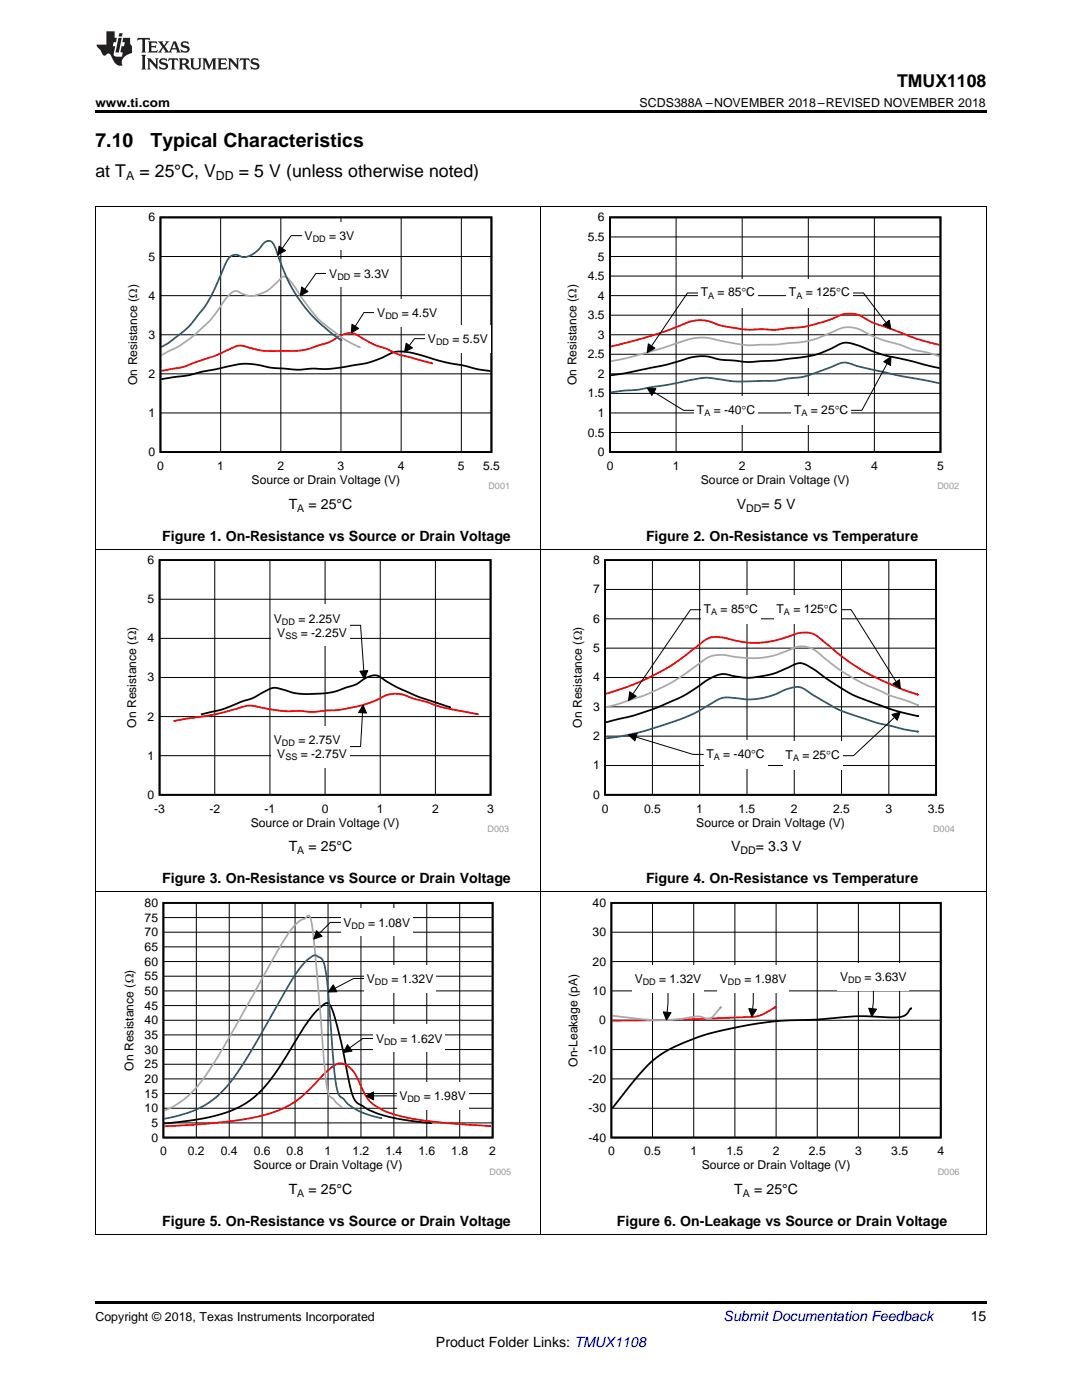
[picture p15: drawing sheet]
<svg xmlns="http://www.w3.org/2000/svg" width="216mm" height="279mm" viewBox="0 0 216 279" stroke-linecap="round" stroke-linejoin="round" font-family="sans-serif">
<defs><g id="words">
<g font-size="3.9">
<text x="19" y="29.3">7.10</text>
<text x="30.1" y="29.3">Typical Characteristics</text>
</g>
<g font-size="3.5">
<text x="179" y="17.3">TMUX1108</text>
<text x="19" y="35.2">at T</text>
<text x="27.8" y="35.2">= 25°C, V</text>
<text x="47.7" y="35.2">= 5 V (unless otherwise noted)</text>
</g>
<g font-size="2.8">
<text x="57.6" y="101.5">T</text>
<text x="61.6" y="101.5">= 25°C</text>
<text x="147" y="101.5">V</text>
<text x="152" y="101.5">= 5 V</text>
<text x="32.4" y="107.9">Figure 1. On-Resistance vs Source or Drain Voltage</text>
<text x="128.9" y="107.9">Figure 2. On-Resistance vs Temperature</text>
<text x="57.6" y="169.9">T</text>
<text x="61.6" y="169.9">= 25°C</text>
<text x="145.9" y="169.9">V</text>
<text x="150.8" y="169.9">= 3.3 V</text>
<text x="32.4" y="176.3">Figure 3. On-Resistance vs Source or Drain Voltage</text>
<text x="128.9" y="176.3">Figure 4. On-Resistance vs Temperature</text>
<text x="57.6" y="238.3">T</text>
<text x="61.6" y="238.3">= 25°C</text>
<text x="146.5" y="238.3">T</text>
<text x="150.5" y="238.3">= 25°C</text>
<text x="32.4" y="244.7">Figure 5. On-Resistance vs Source or Drain Voltage</text>
<text x="123.1" y="244.7">Figure 6. On-Leakage vs Source or Drain Voltage</text>
<text x="193.7" y="263.6">15</text>
<text x="87" y="268.9">Product Folder Links: TMUX1108</text>
</g>
<text font-size="2.8" fill="#0000c8" x="144.4" y="263.6">Submit Documentation Feedback</text>
<g font-size="2.5">
<text x="19" y="21.4">www.ti.com</text>
<text x="127.6" y="21.4">SCDS388A –NOVEMBER 2018–REVISED NOVEMBER 2018</text>
<text x="25.2" y="35.9">A</text>
<text x="43.1" y="35.9">DD</text>
<text x="19" y="263.6">Copyright © 2018, Texas Instruments Incorporated</text>
</g>
<g font-size="2.4">
<text x="29.6" y="44.2">6</text>
<text x="60.8" y="47.9">V</text>
<text x="65.7" y="47.9">= 3V</text>
<text x="119.3" y="44.2">6</text>
<text x="29.6" y="52">5</text>
<text x="117.3" y="48.1">5.5</text>
<text x="119.3" y="52">5</text>
<text x="29.6" y="59.8">4</text>
<text x="65.7" y="55.4">V</text>
<text x="70.6" y="55.4">= 3.3V</text>
<text x="117.3" y="55.9">4.5</text>
<text x="119.3" y="59.8">4</text>
<text x="139.8" y="59.2">T</text>
<text x="143.2" y="59.2">= 85qC</text>
<text x="157.4" y="59.2">T</text>
<text x="160.8" y="59.2">= 125qC</text>
<text x="75.3" y="63.2">V</text>
<text x="80.2" y="63.2">= 4.5V</text>
<text x="117.3" y="63.7">3.5</text>
<text x="29.6" y="67.6">3</text>
<text x="85.4" y="68.4">V</text>
<text x="90.3" y="68.4">= 5.5V</text>
<text x="117.3" y="71.5">2.5</text>
<text x="119.3" y="67.6">3</text>
<text x="27.4" y="76.8" transform="rotate(-90 27.4 76.8)">On Resistance (:)</text>
<text x="29.6" y="75.4">2</text>
<text x="115.1" y="76.8" transform="rotate(-90 115.1 76.8)">On Resistance (:)</text>
<text x="119.3" y="75.4">2</text>
<text x="29.6" y="83.2">1</text>
<text x="117.3" y="79.3">1.5</text>
<text x="119.3" y="83.2">1</text>
<text x="139.1" y="82.6">T</text>
<text x="142.4" y="82.6">= -40qC</text>
<text x="158.4" y="82.6">T</text>
<text x="161.8" y="82.6">= 25qC</text>
<text x="117.3" y="87.1">0.5</text>
<text x="29.6" y="91">0</text>
<text x="31.3" y="93.8">0</text>
<text x="43.4" y="93.8">1</text>
<text x="55.4" y="93.8">2</text>
<text x="67.4" y="93.8">3</text>
<text x="79.4" y="93.8">4</text>
<text x="91.4" y="93.8">5</text>
<text x="96.4" y="93.8">5.5</text>
<text x="119.3" y="91">0</text>
<text x="121.1" y="93.8">0</text>
<text x="134.2" y="93.8">1</text>
<text x="147.4" y="93.8">2</text>
<text x="160.6" y="93.8">3</text>
<text x="173.8" y="93.8">4</text>
<text x="187" y="93.8">5</text>
<text x="50.2" y="96.6">Source or Drain Voltage (V)</text>
<text x="139.9" y="96.6">Source or Drain Voltage (V)</text>
<text x="29.4" y="112.6">6</text>
<text x="118.3" y="112.6">8</text>
<text x="118.3" y="118.4">7</text>
<text x="29.4" y="120.4">5</text>
<text x="54.6" y="124.3">V</text>
<text x="59.6" y="124.3">= 2.25V</text>
<text x="118.3" y="124.3">6</text>
<text x="140.4" y="122.4">T</text>
<text x="143.8" y="122.4">= 85q</text>
<text x="149.5" y="122.4">C</text>
<text x="154.9" y="122.4">T</text>
<text x="158.3" y="122.4">= 125qC</text>
<text x="29.4" y="128.2">4</text>
<text x="55.3" y="127.1">V</text>
<text x="60" y="127.1">= -2.25V</text>
<text x="118.3" y="130.1">5</text>
<text x="29.4" y="136">3</text>
<text x="118.3" y="136">4</text>
<text x="29.4" y="143.8">2</text>
<text x="118.3" y="141.9">3</text>
<text x="27.2" y="145.2" transform="rotate(-90 27.2 145.2)">On Resistance (:)</text>
<text x="54.6" y="148.5">V</text>
<text x="59.6" y="148.5">= 2.75V</text>
<text x="116.1" y="145.2" transform="rotate(-90 116.1 145.2)">On Resistance (:)</text>
<text x="118.3" y="147.7">2</text>
<text x="29.4" y="151.6">1</text>
<text x="55.3" y="151.3">V</text>
<text x="60" y="151.3">= -2.75V</text>
<text x="118.3" y="153.6">1</text>
<text x="141" y="151.2">T</text>
<text x="144.3" y="151.2">= -40qC</text>
<text x="156.8" y="151.5">T</text>
<text x="160.1" y="151.5">= 25qC</text>
<text x="29.4" y="159.4">0</text>
<text x="118.3" y="159.4">0</text>
<text x="30.8" y="162.2">-3</text>
<text x="41.8" y="162.2">-2</text>
<text x="50" y="165">Source or Drain Voltage (V)</text>
<text x="52.8" y="162.2">-1</text>
<text x="64.2" y="162.2">0</text>
<text x="75.2" y="162.2">1</text>
<text x="86.2" y="162.2">2</text>
<text x="97.2" y="162.2">3</text>
<text x="120.1" y="162.2">0</text>
<text x="128.5" y="162.2">0.5</text>
<text x="138.9" y="165">Source or Drain Voltage (V)</text>
<text x="138.9" y="162.2">1</text>
<text x="147.4" y="162.2">1.5</text>
<text x="157.8" y="162.2">2</text>
<text x="166.2" y="162.2">2.5</text>
<text x="176.7" y="162.2">3</text>
<text x="185.1" y="162.2">3.5</text>
<text x="28.9" y="183.9">75</text>
<text x="28.9" y="181">80</text>
<text x="68.6" y="184.9">V</text>
<text x="73.4" y="184.9">= 1.08V</text>
<text x="118.2" y="181">40</text>
<text x="28.9" y="189.8">65</text>
<text x="28.9" y="186.8">70</text>
<text x="118.2" y="186.8">30</text>
<text x="28.9" y="195.6">55</text>
<text x="28.9" y="192.7">60</text>
<text x="73.2" y="196.1">V</text>
<text x="78.1" y="196.1">= 1.32V</text>
<text x="118.2" y="192.7">20</text>
<text x="126.6" y="196.1">V</text>
<text x="131.5" y="196.1">= 1.32V</text>
<text x="143.7" y="196.1">V</text>
<text x="148.6" y="196.1">= 1.98V</text>
<text x="167.6" y="195.8">V</text>
<text x="172.5" y="195.8">= 3.63V</text>
<text x="28.9" y="201.5">45</text>
<text x="28.9" y="198.6">50</text>
<text x="118.2" y="198.6">10</text>
<text x="28.9" y="207.3">35</text>
<text x="28.9" y="204.4">40</text>
<text x="75" y="208.1">V</text>
<text x="79.9" y="208.1">= 1.62V</text>
<text x="119.6" y="204.4">0</text>
<text x="26.6" y="213.6" transform="rotate(-90 26.6 213.6)">On Resistance (:)</text>
<text x="28.9" y="213.2">25</text>
<text x="28.9" y="210.3">30</text>
<text x="115.2" y="212.9" transform="rotate(-90 115.2 212.9)">On-Leakage (pA)</text>
<text x="117.4" y="210.3">-10</text>
<text x="28.9" y="222">10</text>
<text x="28.9" y="219">15</text>
<text x="28.9" y="216.1">20</text>
<text x="79.7" y="219.5">V</text>
<text x="84.6" y="219.5">= 1.98V</text>
<text x="117.4" y="222">-30</text>
<text x="117.4" y="216.1">-20</text>
<text x="30.2" y="227.8">0</text>
<text x="30.2" y="224.9">5</text>
<text x="117.4" y="227.8">-40</text>
<text x="31.9" y="230.6">0</text>
<text x="37.5" y="230.6">0.2</text>
<text x="44.1" y="230.6">0.4</text>
<text x="50.6" y="233.4">Source or Drain Voltage (V)</text>
<text x="50.6" y="230.6">0.6</text>
<text x="57.2" y="230.6">0.8</text>
<text x="64.8" y="230.6">1</text>
<text x="70.3" y="230.6">1.2</text>
<text x="76.9" y="230.6">1.4</text>
<text x="83.5" y="230.6">1.6</text>
<text x="90" y="230.6">1.8</text>
<text x="97.6" y="230.6">2</text>
<text x="121.3" y="230.6">0</text>
<text x="128.5" y="230.6">0.5</text>
<text x="137.8" y="230.6">1</text>
<text x="140" y="233.4">Source or Drain Voltage (V)</text>
<text x="145" y="230.6">1.5</text>
<text x="154.2" y="230.6">2</text>
<text x="161.4" y="230.6">2.5</text>
<text x="170.6" y="230.6">3</text>
<text x="177.8" y="230.6">3.5</text>
<text x="187" y="230.6">4</text>
</g>
<g font-size="2.1">
<text x="59.3" y="102.1">A</text>
<text x="148.9" y="102.1">DD</text>
<text x="59.3" y="170.5">A</text>
<text x="147.7" y="170.5">DD</text>
<text x="59.3" y="238.9">A</text>
<text x="148.2" y="238.9">A</text>
</g>
<g font-size="1.8">
<text x="62.4" y="48.3">DD</text>
<text x="67.3" y="55.8">DD</text>
<text x="141.3" y="59.6">A</text>
<text x="158.9" y="59.6">A</text>
<text x="76.9" y="63.6">DD</text>
<text x="87" y="68.8">DD</text>
<text x="140.5" y="83">A</text>
<text x="159.9" y="83">A</text>
<text x="56.3" y="124.7">DD</text>
<text x="141.9" y="122.8">A</text>
<text x="156.4" y="122.8">A</text>
<text x="56.9" y="127.5">SS</text>
<text x="56.3" y="148.9">DD</text>
<text x="56.9" y="151.7">SS</text>
<text x="142.4" y="151.7">A</text>
<text x="158.2" y="151.9">A</text>
<text x="70.2" y="185.3">DD</text>
<text x="74.8" y="196.5">DD</text>
<text x="128.3" y="196.5">DD</text>
<text x="145.3" y="196.5">DD</text>
<text x="169.2" y="196.3">DD</text>
<text x="76.6" y="208.5">DD</text>
<text x="81.3" y="219.9">DD</text>
</g>
<g font-size="1.8" fill="#999">
<text x="97.5" y="97.6">D001</text>
<text x="187" y="97.6">D002</text>
<text x="97.3" y="166">D003</text>
<text x="186.2" y="166">D004</text>
<text x="97.7" y="234.4">D005</text>
<text x="187.1" y="234.4">D006</text>
</g>
</g></defs>
<path d="M19 246.4l.2 .1zM196.7 246.4l.1 .1zM19 259.7h177.8v.5h-177.8z" fill="#000"/>
<path d="M19.1 178v68.5M107.9 178v68.5M196.8 178v68.5M19 246.4h177.8" fill="none" stroke="#000" stroke-width=".2"/>
<path d="M24.6 178.7h77.8v56.4h-77.8z" fill-rule="evenodd" fill="#fff"/>
<path d="M32.6 180.2h65.7v46.8h-65.7zM85.8 224.1h.2l-5.7-.7-4.5-1a13.9 13.9 0 0 1-4.8-2.6l-.3-.3a47.5 47.5 0 0 1-2.2-9.5l-.9-3.8a25.1 25.1 0 0 0-1.7-5.6 .86 .86 0 0 0-.8-.4 .86 .86 0 0 0-.8 .5 28.3 28.3 0 0 0-5.8 7.7l-3.7 6a19.3 19.3 0 0 1-13.8 8.7l-3.3 .6-4.9 .5" fill="none" stroke="#000" stroke-width=".35"/>
<g fill="none" stroke="#000" stroke-width=".2">
<path d="M32.6 197.8h65.7M32.6 194.8h65.7M32.6 191.9h65.7M32.6 189h65.7M32.6 186h65.7M32.6 183.1h65.7M39.2 180.2v46.8M45.7 180.2v46.8M52.3 180.2v46.8M58.9 180.2v46.8M65.5 180.2v46.8M72 180.2v46.8"/>
<path d="M78.6 180.2v46.8M85.2 180.2v46.8M91.7 180.2v46.8M32.6 218.2h65.7M32.6 215.3h65.7M32.6 212.4h65.7M32.6 209.5h65.7M32.6 206.5h65.7M32.6 203.6h65.7M32.6 200.7h65.7M69.3 208.5l.9 1.3-1.7 .2zM74.5 207.3h-2.1l-2.6 1.8"/>
<path d="M32.6 224.1h65.7M32.6 221.2h65.7"/>
</g>
<path d="M97.6 224.7h.2l-10.5-.7-4.3-.6-3-.6a12 12 0 0 1-6.7-3.7l-.9-1.4a11.8 11.8 0 0 0-2.7-4.7 2.46 2.46 0 0 0-3.8 .2l-1.3 1.2-1.6 1.8a20.5 20.5 0 0 1-13.1 7l-2.9 .4-5.5 .6-8.7 .6" fill="none" stroke="#f00" stroke-width=".35"/>
<path d="M68.1 220.9l.1 .1-1.6-1.6a2.62 2.62 0 0 1-1.3-2.2l-.6-5.2-1.6-19.9a52.2 52.2 0 0 0-1.2-9.1l-.2-.2-.3-.1a2.47 2.47 0 0 1-1.4 1 23 23 0 0 0-5.2 7.2l-9.3 16.6-3.1 5.2-1.7 2.4-1.9 2.4-1.9 1.8-1.8 1.2-2.3 1.2" fill="none" stroke="#aaa" stroke-width=".35"/>
<path d="M76 223.1l.1 .1-2.3-.6-1.8-.7a9.3 9.3 0 0 1-3.6-2.7l-.4-.2a2.14 2.14 0 0 1-.7-1.4 122.6 122.6 0 0 1-1.5-15l-.5-6.5-.5-3.4a2.35 2.35 0 0 0-2.2-2 14.4 14.4 0 0 0-4.9 5.7l-8.5 14.8-2.1 3.3-2.6 3.1-2.1 2-2.7 1.6-2.8 1.1-4.1 1" fill="none" stroke="#295c75" stroke-width=".35"/>
<path d="M69.3 208.5l.9 1.3-1.7 .2z" fill="#000"/>
<path d="M74.5 204.5h14.3v5.5h-14.3z" fill-rule="evenodd" fill="#fff"/>
<path d="M73 218.7l1.5-.8v1.6z" fill="#000"/>
<path d="M73 218.7l1.5-.8v1.6zM79.2 218.7h-4.7" fill="none" stroke="#000" stroke-width=".2"/>
<path d="M79.2 216h14.3v5.4h-14.3z" fill-rule="evenodd" fill="#fff"/>
<path d="M63.2 185.7l1.1 1.2-1.7 .5z" fill="#000"/>
<path d="M63.2 185.7l1.1 1.2-1.7 .5zM68 184.1h-2.1l-2.2 2.2" fill="none" stroke="#000" stroke-width=".2"/>
<path d="M68 181.3h14.4v5.5h-14.4z" fill-rule="evenodd" fill="#fff"/>
<path d="M66.5 196.5l.7 1.4-1.7 .1z" fill="#000"/>
<path d="M66.5 196.5l.7 1.4-1.7 .1zM72.7 195.3h-2.1l-3.7 1.9" fill="none" stroke="#000" stroke-width=".2"/>
<g fill="#fff">
<path d="M72.7 192.5h14.3v5.5h-14.3z" fill-rule="evenodd"/>
<path d="M113.2 178.7h78.5v56.4h-78.5z" fill-rule="evenodd"/>
</g>
<path d="M122 180.2h65.7v46.8h-65.7zM181.6 201.4l.2-.2-.3 .3a2.54 2.54 0 0 1-2.6 1.5l-.7 .1a67.2 67.2 0 0 0-15.1 .4 74.9 74.9 0 0 0-24.7 3.8 23 23 0 0 0-11.9 8.4l-4.3 5.5" fill="none" stroke="#000" stroke-width=".35"/>
<g fill="none" stroke="#000" stroke-width=".2">
<path d="M122 197.8h65.7M122 191.9h65.7M122 186h65.7M130.2 180.2v46.8M138.4 180.2v46.8M146.6 180.2v46.8M154.9 180.2v46.8M163.1 180.2v46.8M171.3 180.2v46.8M174.3 197.8l-.2 3.5M179.5 180.2v46.8M122 215.3h65.7"/>
<path d="M122 209.5h65.7M122 203.6h65.7M173.3 201.2l1.6 .2-1 1.5zM122 221.2h65.7"/>
</g>
<path d="M154.5 201.1l.2-.1a9.4 9.4 0 0 1-5.6 2l-14.8 .5-12.1 .2" fill="none" stroke="#f00" stroke-width=".35"/>
<path d="M143.7 201.2l.1-.2-.6 .7a2.63 2.63 0 0 1-2.1 1.6 5.3 5.3 0 0 0-4.1-.1 35.5 35.5 0 0 1-12.2-.2l-2.6-.3" fill="none" stroke="#aaa" stroke-width=".35"/>
<path d="M173.3 201.2l1.6 .2-1 1.5z" fill="#000"/>
<path d="M167.1 192.3h14.4v5.5h-14.4z" fill-rule="evenodd" fill="#fff"/>
<path d="M149.4 201.3l1.6 .1-1 1.5z" fill="#000"/>
<path d="M150.3 198l-.1 3.4M149.4 201.3l1.6 .1-1 1.5z" fill="none" stroke="#000" stroke-width=".2"/>
<path d="M143.1 192.5h14.4v5.5h-14.4z" fill-rule="evenodd" fill="#fff"/>
<path d="M132.3 201.9l1.6 .2-.9 1.5z" fill="#000"/>
<path d="M133.3 198l-.2 4M132.3 201.9l1.6 .2-.9 1.5z" fill="none" stroke="#000" stroke-width=".2"/>
<path d="M126.1 192.5h14.4v5.5h-14.4z" fill-rule="evenodd" fill="#fff"/>
<path d="M19.1 109.6v68.4M107.9 109.6v68.4M196.8 109.6v68.4M19 178h177.8" fill="none" stroke="#000" stroke-width=".2"/>
<path d="M25.1 110.3h76.8v56.4h-76.8z" fill-rule="evenodd" fill="#fff"/>
<path d="M31.8 111.8h66.1v46.8h-66.1zM89.6 141.1l.2 .1-6.6-2.2-4.1-1.9-2.5-1.5a2.75 2.75 0 0 0-3.7-.3 9.4 9.4 0 0 1-4.3 2.1l-1.5 .5-1.6 .4-4.8 .2a25.4 25.4 0 0 1-5.7-1.2 8.4 8.4 0 0 0-3.6 1.5l-1.2 .6-1.8 .6-4.2 1.6-4.1 1" fill="none" stroke="#000" stroke-width=".35"/>
<path d="M31.8 119.6h66.1M42.9 111.8v46.8M53.9 111.8v46.8M64.9 111.8v46.8M75.9 111.8v46.8M86.9 111.8v46.8M31.8 135.2h66.1M31.8 127.4h66.1M69.8 124.8h2.1l.7 9.1M71.8 133.9l1.6-.1-.7 1.7zM31.8 150.8h66.1M31.8 143h66.1" fill="none" stroke="#000" stroke-width=".2"/>
<path d="M95.1 142.5h.2l-7-1.3-3.3-1.1-2-.5a12.2 12.2 0 0 0-4.3-1.2l-.2 .1a12.5 12.5 0 0 0-4 1.5l-2.6 .8-3.3 .7-3.7 .3a14.8 14.8 0 0 1-5.3 .1h-2.8l-3.8-.5a8.4 8.4 0 0 0-4.5-.3l-6.1 1.6-7.8 1.2" fill="none" stroke="#f00" stroke-width=".35"/>
<path d="M71.8 133.9l1.6-.1-.7 1.7z" fill="#000"/>
<path d="M54.1 120.7h15.7v8.2h-15.7z" fill-rule="evenodd" fill="#fff"/>
<path d="M72.4 140.7l.7 1.6-1.5-.1z" fill="#000"/>
<path d="M72.3 142.3l-.4 6.7h-2.1M72.4 140.7l.7 1.6-1.5-.1z" fill="none" stroke="#000" stroke-width=".2"/>
<g fill="#fff">
<path d="M54.1 144.9h15.7v8.2h-15.7z" fill-rule="evenodd"/>
<path d="M114 110.3h76.8v56.4h-76.8z" fill-rule="evenodd"/>
</g>
<path d="M120.7 111.8h66.1v46.8h-66.1zM183 142.9h.2l-5.1-1.2-5.5-2a37.9 37.9 0 0 1-9.6-5.7l-1.3-.8a3.1 3.1 0 0 0-4.1-.1l-.5 .2a18 18 0 0 1-9.6 1.8l-1.1-.2a5.1 5.1 0 0 0-5.2 .8l-4.6 3.1-4.4 2-5.7 2-5.6 1.4" fill="none" stroke="#000" stroke-width=".35"/>
<g fill="none" stroke="#000" stroke-width=".2">
<path d="M120.7 117.6h66.1M130.2 111.8v46.8M139.6 111.8v46.8M149.1 111.8v46.8M158.5 111.8v46.8M167.9 111.8v46.8M177.4 111.8v46.8M120.7 135.2h66.1M120.7 129.4h66.1M120.7 123.5h66.1M120.7 152.8h66.1M120.7 146.9h66.1"/>
<path d="M120.7 141.1h66.1M178 142.6l1.7-.5-.7 1.6zM178.5 143.2l-8.2 7.6h-2.1"/>
</g>
<path d="M120.9 138.5l6.1-2.1 4.6-2.3 2.9-1.6 4.9-3.8a4.8 4.8 0 0 1 5.2-1.4l2.4 .6a19.4 19.4 0 0 0 11.9-1.4 4.9 4.9 0 0 1 5.4 1.5l4.2 3.4 4.1 2.7 6.8 3.2 3.8 1.3h-.2" fill="none" stroke="#f00" stroke-width=".35"/>
<path d="M183 140.6l.2 .1-3.6-1.3a18.1 18.1 0 0 1-4.4-1.7l-2.6-1.1-2.6-1.4-2.3-1.4-2.1-1.6a17.5 17.5 0 0 0-4.1-3 4.8 4.8 0 0 0-4.2 .6l-.5 .2a19.6 19.6 0 0 1-12.5 .7 6.3 6.3 0 0 0-5.1 2l-5 3.4-4.1 2-1.8 .8-4.7 1.5-2.7 .7" fill="none" stroke="#aaa" stroke-width=".35"/>
<path d="M183 146h.2l-2.8-.4-5.2-1.3-5.2-1.7a37.7 37.7 0 0 1-9-4.8 3.8 3.8 0 0 0-4.2-.2 15.4 15.4 0 0 1-10.6 1.7 5.1 5.1 0 0 0-4.4 1.2l-3.9 2.2-5 1.8-5.7 1.7-3.6 .8-2.7 .3" fill="none" stroke="#295c75" stroke-width=".35"/>
<path d="M178 142.6l1.7-.5-.7 1.6z" fill="#000"/>
<path d="M156.2 147.9h12v5.8h-12z" fill-rule="evenodd" fill="#fff"/>
<path d="M178.1 136.5l1.4-.8 .2 1.7z" fill="#000"/>
<path d="M167.7 121.7h2.1l9 14.4M178.1 136.5l1.4-.8 .2 1.7z" fill="none" stroke="#000" stroke-width=".2"/>
<path d="M154.4 118.8h13.3v5.8h-13.3z" fill-rule="evenodd" fill="#fff"/>
<path d="M125.7 138.1l1.2 .9-1.5 .8z" fill="#000"/>
<path d="M125.7 138.1l1.2 .9-1.5 .8zM139.9 121.7h-2.1l-11.5 16.8" fill="none" stroke="#000" stroke-width=".2"/>
<path d="M139.9 118.8h11.9v5.8h-11.9z" fill-rule="evenodd" fill="#fff"/>
<path d="M125.4 146.7l1.7-.4-.4 1.6z" fill="#000"/>
<path d="M125.4 146.7l1.7-.4-.4 1.6zM126.9 147.1l11.4 3.5h2.1" fill="none" stroke="#000" stroke-width=".2"/>
<path d="M140.4 147.7h12.8v5.7h-12.8z" fill-rule="evenodd" fill="#fff"/>
<path d="M19.1 41.2v68.4M107.9 41.2v68.4M196.8 41.2v68.4M19 109.6h177.8" fill="none" stroke="#000" stroke-width=".2"/>
<path d="M25.3 41.9h76.4v56.4h-76.4z" fill-rule="evenodd" fill="#fff"/>
<path d="M32 43.4h66.1v46.8h-66.1zM97.9 74l-2.3-.3-3-.7-3.6-.7-4.7-1.3a12.5 12.5 0 0 0-5.8-.7l-1.9 .9a21.2 21.2 0 0 1-7.2 1.9l-3.8 .5h-3.3a37.3 37.3 0 0 1-9.1-.4 13.8 13.8 0 0 0-8.5 .1l-5 1a34.5 34.5 0 0 1-6.5 1.2l-1 .2" fill="none" stroke="#000" stroke-width=".35"/>
<path d="M32 59h66.1M32 51.2h66.1M44 43.4v46.8M56 43.4v46.8M68 43.4v46.8M80 43.4v46.8M92.1 43.4v46.8M32 74.6h66.1M32 66.8h66.1M70.2 64.7l1.4 .8-1.5 1zM74.7 62.4h-2.1l-1.7 2.7M32 82.4h66.1" fill="none" stroke="#000" stroke-width=".2"/>
<path d="M86.1 72.5h.1l-4.7-1.3a13.4 13.4 0 0 1-4.7-1.7 20.7 20.7 0 0 1-6.1-2.9 5.3 5.3 0 0 0-4.2 1.3l-.9 .4-2.3 .7a12.3 12.3 0 0 1-6.1 1h-4.2l-3.2-.6a3.7 3.7 0 0 0-4 .3l-3 1.3-4 1.4a15.5 15.5 0 0 1-5.5 1.4l-1.1 .2" fill="none" stroke="#f00" stroke-width=".35"/>
<path d="M71.6 69.2l.2 .1-3-1.5-3.8-2.8a26.9 26.9 0 0 1-5.7-7.1l-1.2-1.6a1.61 1.61 0 0 0-1.6-1.1l-1.2 1.1a7.5 7.5 0 0 1-5.6 2.7l-1.7-.5a1.48 1.48 0 0 0-2.3 .4l-1 1.1-1.5 2.2a27.4 27.4 0 0 1-10.8 8.6l-.2 .1" fill="none" stroke="#aaa" stroke-width=".35"/>
<path d="M68 67.9l.2 .1-1.7-1.2-3.1-2.7-1.5-1.5-1.5-1.9-1.5-2.2-1.2-2.1-2.3-5.5a5.3 5.3 0 0 0-1.3-2.7 1.55 1.55 0 0 0-2 1 4.4 4.4 0 0 1-3.9 2.1 1.99 1.99 0 0 0-3.1 1.2l-2.9 6.4a36.9 36.9 0 0 1-4.6 6.4l-3.8 3-1.6 .9" fill="none" stroke="#295c75" stroke-width=".35"/>
<path d="M70.2 64.7l1.4 .8-1.5 1z" fill="#000"/>
<path d="M74.7 59.6h13.1v5.5h-13.1z" fill-rule="evenodd" fill="#fff"/>
<path d="M81.1 68.5l1.2 .9-1.6 .8z" fill="#000"/>
<path d="M81.1 68.5l1.2 .9-1.6 .8zM84.9 67.6h-2.2l-1 1.3" fill="none" stroke="#000" stroke-width=".2"/>
<path d="M84.9 64.8h13v5.5h-13z" fill-rule="evenodd" fill="#fff"/>
<path d="M60.2 57.3l1.3 .9-1.6 .8z" fill="#000"/>
<path d="M60.2 57.3l1.3 .9-1.6 .8zM65.2 54.6h-2.2l-2.2 3.1" fill="none" stroke="#000" stroke-width=".2"/>
<path d="M65.2 51.8h13.1v5.5h-13.1z" fill-rule="evenodd" fill="#fff"/>
<path d="M55.7 49.1l1.3 .9-1.6 .9z" fill="#000"/>
<path d="M55.7 49.1l1.3 .9-1.6 .9zM60.2 47h-2.1l-1.8 2.6" fill="none" stroke="#000" stroke-width=".2"/>
<g fill="#fff">
<path d="M60.2 44.3h11.1v5.5h-11.1z" fill-rule="evenodd"/>
<path d="M113 41.9h78.8v56.4h-78.8z" fill-rule="evenodd"/>
</g>
<path d="M121.7 43.4h66v46.8h-66zM187.5 73.5l-10.8-2.6-3.3-1.1a13.1 13.1 0 0 0-5-1.4l-.8 .3-1.6 .8a23 23 0 0 1-9.1 2.2l-2.2 .3-2.8 .1a18 18 0 0 1-6-.2 15.8 15.8 0 0 1-4.9-.8 13.5 13.5 0 0 0-6.1 1.1l-2.2 .7-7.7 1.5-3.1 .5" fill="none" stroke="#000" stroke-width=".35"/>
<g fill="none" stroke="#000" stroke-width=".2">
<path d="M121.7 59h66M121.7 55.1h66M121.7 51.2h66M121.7 47.3h66M134.9 43.4v46.8M148.1 43.4v46.8M161.3 43.4v46.8M174.5 43.4v46.8M121.7 78.5h66M121.7 74.6h66M121.7 70.7h66M121.7 66.8h66"/>
<path d="M121.7 62.9h66M176.3 72.2l1.5-1-.1 1.7zM177 72.6l-5 9.3h-2.2M121.7 86.3h66M121.7 82.4h66"/>
</g>
<path d="M187.5 68.8l-4.8-1.3-5.8-2.2a18.2 18.2 0 0 1-5.4-2.4 6.4 6.4 0 0 0-5.5 .8l-3.1 .9a22.4 22.4 0 0 1-6.3 1 19.2 19.2 0 0 1-5.2 .1 27 27 0 0 1-10.4-1.7 8.4 8.4 0 0 0-5.5 1.1l-5.5 1.9-8.1 2.2" fill="none" stroke="#f00" stroke-width=".35"/>
<path d="M187.5 71.1l-2.6-.8a21.5 21.5 0 0 1-6-1.7l-2.2-.6a21.8 21.8 0 0 1-5.2-2.3 6 6 0 0 0-5.5 .6l-.6 .3a19.8 19.8 0 0 1-8.8 2l-2.2 .2h-2.5a29.4 29.4 0 0 1-9.6-1.1 11.4 11.4 0 0 0-7.4 .8l-8.5 2.6-4.5 1" fill="none" stroke="#aaa" stroke-width=".35"/>
<path d="M187.5 76.5l-8.4-1.6-8.5-2a4 4 0 0 0-4.4 .2l-2.7 1a16.3 16.3 0 0 1-6.6 1.5l-2.5 .4-6.9 .1-3.2-.3a15.1 15.1 0 0 0-8.3 .4l-8.5 1.6-5.6 .5" fill="none" stroke="#295c75" stroke-width=".35"/>
<path d="M176.3 72.2l1.5-1-.1 1.7z" fill="#000"/>
<path d="M157.9 79h11.9v5.8h-11.9z" fill-rule="evenodd" fill="#fff"/>
<path d="M176.2 64.9l1.2-1 .4 1.8z" fill="#000"/>
<path d="M170.2 58.5h2.1l4.5 5.9M176.2 64.9l1.2-1 .4 1.8z" fill="none" stroke="#000" stroke-width=".2"/>
<path d="M156.9 55.6h13.3v5.8h-13.3z" fill-rule="evenodd" fill="#fff"/>
<path d="M129.4 68.6l1.3 .9-1.6 .9z" fill="#000"/>
<path d="M139.3 58.5h-2.1l-7.2 10.5M129.4 68.6l1.3 .9-1.6 .9z" fill="none" stroke="#000" stroke-width=".2"/>
<path d="M139.3 55.6h11.9v5.8h-11.9z" fill-rule="evenodd" fill="#fff"/>
<path d="M129.1 77.4l1.8 .2-.8 1.3z" fill="#000"/>
<path d="M129.1 77.4l1.8 .2-.8 1.3zM130.5 78.2l5.9 3.7h2.1" fill="none" stroke="#000" stroke-width=".2"/>
<path d="M138.5 79h12.8v5.8h-12.8z" fill-rule="evenodd" fill="#fff"/>
<path d="M19 41.2h177.8" fill="none" stroke="#000" stroke-width=".2"/>
<path d="M19 22h177.8v.5h-177.8z" fill="#000"/>
<g fill="#231f20">
<path d="M27.5 7.6l-.1 .5 .4-.2h.6v.1v2.1l-.2 .4h1l-.3-.4v-2.1l.1-.1h.5l.5 .2-.2-.5zM29.5 8.3l.2 .3v1.5l-.2 .4h1.8l.2-.6a1.04 1.04 0 0 1-1.3 .2v-.7h.6l.3 .2v-.6l-.3 .2h-.6v-.6l.8-.1 .4 .3-.2-.5zM31.5 8.3l.9 1.1-.9 1.1h.8l-.2-.2 .5-.7 .4 .7-.2 .2h1.5l-.1-.2 .1-.4h.9l.1 .4-.2 .2h1l-.3-.3-.7-1.9h-.5l-.9 2-.8-1 .9-1h-.8l.1 .3-.3 .5-.4-.6 .2-.2zM34.7 8.6l.4 1h-.7zM36.3 8.4a.63 .63 0 0 0-.2 .7 .63 .63 0 0 0 .6 .4l.6 .2 .1 .2a.75 .75 0 0 1-.7 .4 .75 .75 0 0 1-.6-.5l.1 .7 .1-.1a1.11 1.11 0 0 0 1.5-.6 1.13 1.13 0 0 0-1.2-.8l-.1-.4a1.04 1.04 0 0 1 1.2 .2l-.2-.5-.1 .1-.5-.2zM28.2 10.9l.2 .4v2.2l-.2 .4h1l-.3-.4v-2.2l.3-.4zM29.3 11.6l.3 .4v1.5l-.3 .4h.8l-.2-.4v-1.3l1.5 1.7v-1.9l.2-.4h-.7l.2 .4v.9l-1.1-1.3zM32 11.8a.62 .62 0 0 0-.2 .7 .62 .62 0 0 0 .6 .4l.6 .1 .1 .3a.76 .76 0 0 1-.7 .3 .76 .76 0 0 1-.6-.4l.1 .7 .1-.1a1.11 1.11 0 0 0 1.5-.6 1.13 1.13 0 0 0-1.2-.8l-.1-.4a1.04 1.04 0 0 1 1.2 .2l-.2-.6-.1 .1-.5-.1zM33.7 11.6l-.2 .6a.61 .61 0 0 1 .8-.3v1.6l-.2 .4h.9l-.2-.4v-1.6a.63 .63 0 0 1 .8 .3l-.2-.6zM35.6 11.6l.3 .4v1.5l-.3 .4h1l-.2-.2v-.8l.5 .2a.76 .76 0 0 0 1.2 .7l-1-1a.58 .58 0 0 0 .6-.5 .58 .58 0 0 0-.5-.6zM36.4 11.9h.1a.45 .45 0 0 1 .5 .1 .45 .45 0 0 1 .1 .5l-.7 .2zM37.9 11.6l.2 .2a2.17 2.17 0 0 0 .3 1.9 .99 .99 0 0 0 1.6-.6v-1.1l.2-.4h-.7l.2 .2a1.92 1.92 0 0 1-.2 1.8 .6 .6 0 0 1-.9-.5v-1.1l.2-.4zM40.4 11.6l.2 .4v1.5l-.2 .4h.7l-.2-.4v-1.4l.8 1.8 .8-1.8v1.4l-.2 .4h.9l-.2-.4v-1.5l.2-.4h-.8l-.6 1.5-.6-1.5zM43.4 11.6l.2 .4v1.5l-.2 .4h1.8l.2-.6a1.04 1.04 0 0 1-1.3 .1v-.6h.5l.4 .2v-.6l-.4 .2h-.5v-.7h.8l.3 .3-.1-.6zM45.5 11.6l.2 .4v1.5l-.2 .4h.7l-.2-.4v-1.3l1.5 1.7v-1.9l.2-.4h-.7l.2 .4v.9l-1.1-1.3zM47.9 11.6l-.1 .6a.61 .61 0 0 1 .8-.3v1.6l-.3 .4h1l-.3-.4 .1-1.6a.63 .63 0 0 1 .7 .3l-.1-.6zM50.2 11.8a.62 .62 0 0 0-.2 .7 .62 .62 0 0 0 .6 .4l.6 .1 .2 .3a.76 .76 0 0 1-.8 .3 .76 .76 0 0 1-.6-.4l.1 .7 .2-.1a1.11 1.11 0 0 0 1.5-.6 1.13 1.13 0 0 0-1.3-.8l-.1-.4a1.04 1.04 0 0 1 1.2 .2l-.1-.6-.2 .1-.5-.1z"/>
<path d="M21.2 6.3v2.6h-1.9l.1 .4 .7 .9a.91 .91 0 0 0 1 .8 .56 .56 0 0 1 .5-.3 .56 .56 0 0 1 .5 .3l.4 .8a1.53 1.53 0 0 0 1.9 1.2 1.54 1.54 0 0 1 1-2.1l.9-.3v-1.4a1.52 1.52 0 0 1-.3-1.6h-1.4l-.2 .8h.5l-.2 .8h-.4l-.2 1v.2l.4 .1-.2 .8a1.93 1.93 0 0 1-1.6-.3l.3-1.8h-.5l.2-.8h.4l.2-.8h-.4v-1.3zM23.6 7.6l-.6 2.9h.7l.6-2.9zM23.8 6.6l-.1 .7h.6l.2-.7z"/>
</g>
<use href="#words"/>
</svg>
